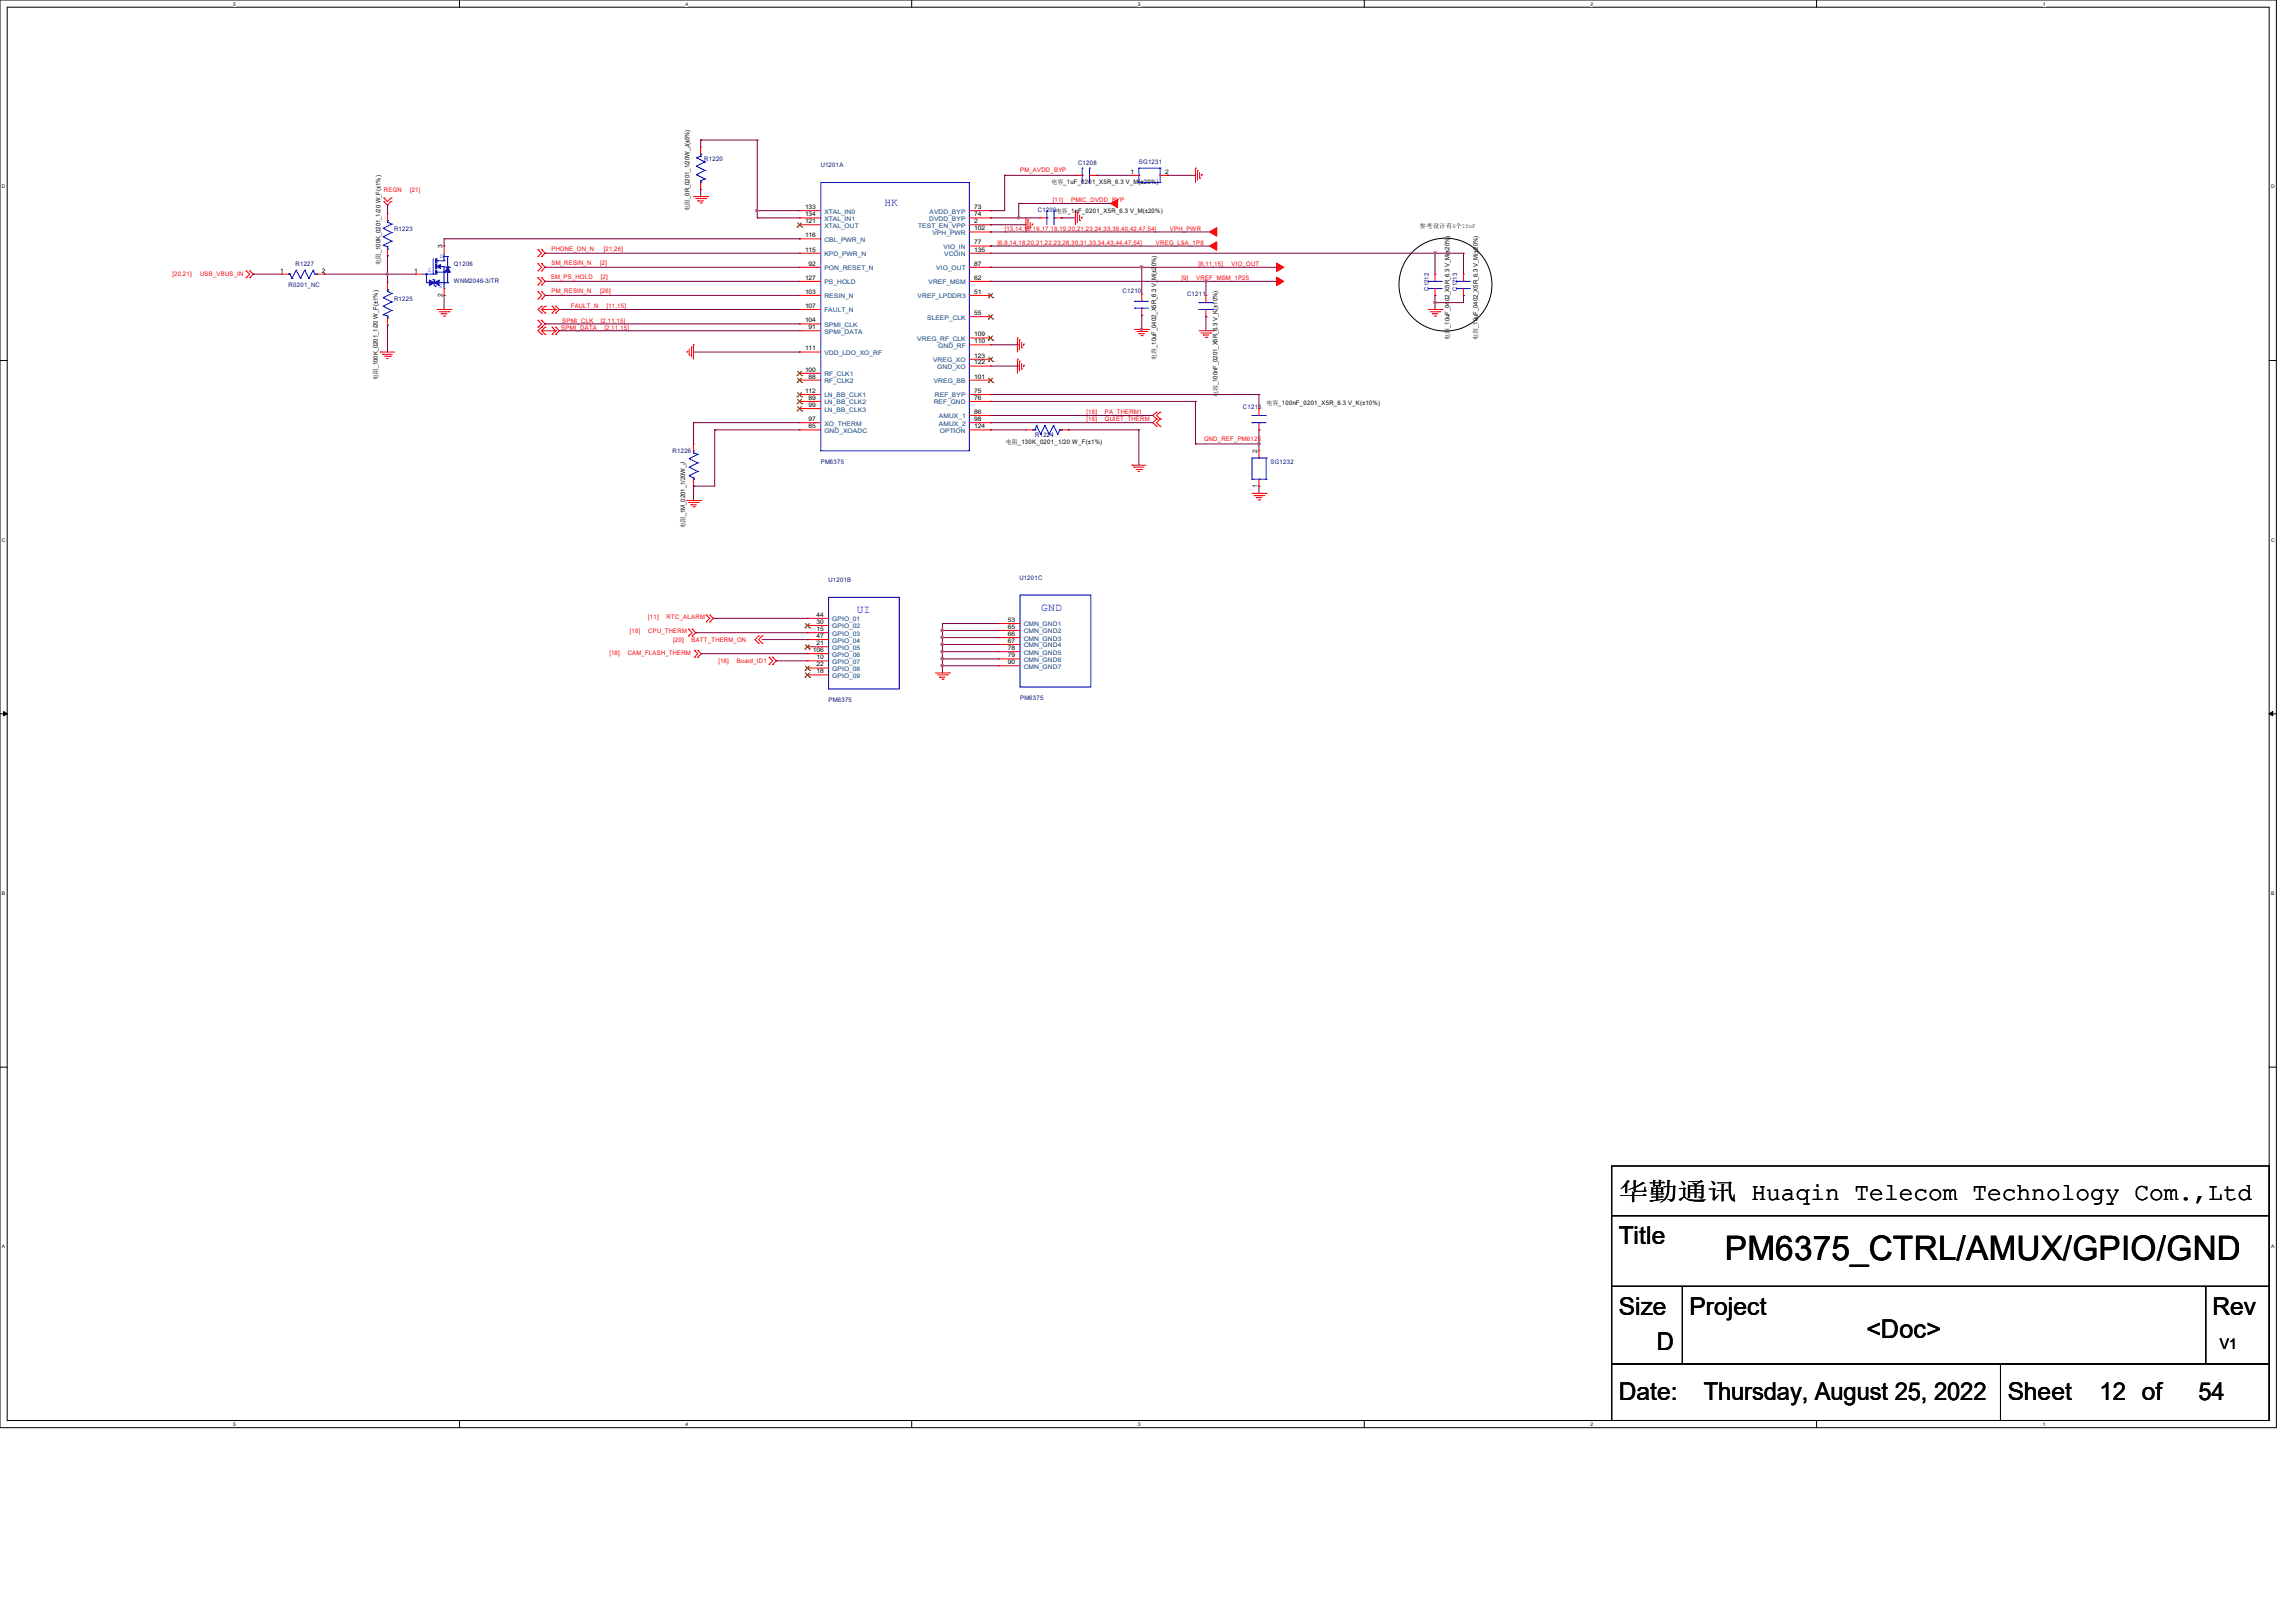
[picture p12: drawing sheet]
<svg xmlns="http://www.w3.org/2000/svg" width="297mm" height="210mm" viewBox="0 0 297 210" stroke-linecap="round" stroke-linejoin="round" font-family="sans-serif">
<defs><g id="words">
<text font-size="4.4" x="223.1" y="163">PM6375_CTRL/AMUX/GPIO/GND</text>
<text font-size="3.3" x="241.4" y="173.1">&lt;Doc&gt;</text>
<g font-size="3.2">
<text x="209.4" y="155.2">华勤通讯 Huaqin Telecom Technology Com.,Ltd</text>
<text x="209.4" y="161">Title</text>
<text x="209.4" y="170.2">Size</text>
<text x="218.6" y="170.2">Project</text>
<text x="286.2" y="170.2">Rev</text>
<text x="214.3" y="174.8">D</text>
<text x="209.4" y="181.1">Date:</text>
<text x="220.4" y="181.1">Thursday, August 25, 2022</text>
<text x="259.7" y="181.1">Sheet</text>
<text x="271.6" y="181.1">12 of</text>
<text x="284.4" y="181.1">54</text>
</g>
<text font-size="1.9" x="287.2" y="174.5">V1</text>
<g font-size="1.4" fill="#00f">
<text x="114.4" y="26.6">HK</text>
<text x="110.8" y="79.4">UI</text>
<text x="134.7" y="79.1">GND</text>
</g>
<g font-size=".8" fill="#000080">
<text x="91.1" y="20.8">R1220</text>
<text x="106.2" y="21.6">U1201A</text>
<text x="139.5" y="21.3">C1208</text>
<text x="147.3" y="21.2">SG1231</text>
<text x="51" y="29.9">R1223</text>
<text x="134.2" y="27.4">C1209电容_1uF_0201_X5R_6.3 V_M(±20%)</text>
<text x="38.2" y="34.4">R1227</text>
<text x="58.7" y="34.4">Q1206</text>
<text x="37.3" y="37.2">R0201_NC</text>
<text x="51" y="38.9">R1225</text>
<text x="58.7" y="36.6">WNM2046-3/TR</text>
<text x="145.2" y="37.9">C1210</text>
<text x="153.6" y="38.4">C1211</text>
<text x="184.8" y="37.6" transform="rotate(-90 184.8 37.6)">C1212</text>
<text x="188.5" y="37.6" transform="rotate(-90 188.5 37.6)">C1213</text>
<text x="160.8" y="52.9">C1215</text>
<text x="87" y="58.7">R1226</text>
<text x="133.9" y="56.6">R1224</text>
<text x="106.2" y="60">PM6375</text>
<text x="164.3" y="60">SG1232</text>
<text x="107.2" y="75.3">U1201B</text>
<text x="131.9" y="75">U1201C</text>
<text x="107.2" y="90.8">PM6375</text>
<text x="132" y="90.6">PM6375</text>
</g>
<g font-size=".8" fill="#f00">
<text x="132" y="22.3">PM_AVDD_BYP</text>
<text x="49.7" y="24.8">REGN</text>
<text x="53" y="24.8">[21]</text>
<text x="130" y="29.8">[13,14,15,16,17,18,19,20,21,23,24,33,39,40,42,47,54]</text>
<text x="136.2" y="26.2">[11]</text>
<text x="138.6" y="26.2">PMIC_DVDD_BYP</text>
<text x="151.3" y="29.8">VPH_PWR</text>
<text x="22.3" y="35.7">[20,21]</text>
<text x="25.9" y="35.7">USB_VBUS_IN</text>
<text x="71.3" y="32.4">PHONE_ON_N</text>
<text x="71.3" y="34.2">SM_RESIN_N</text>
<text x="77.6" y="34.2">[2]</text>
<text x="78.1" y="32.4">[21,26]</text>
<text x="129" y="31.7">[6,8,14,18,20,21,22,23,26,30,31,33,34,43,44,47,54]</text>
<text x="149.5" y="31.7">VREG_L9A_1P8</text>
<text x="155" y="34.4">[8,11,15]</text>
<text x="159.3" y="34.4">VIO_OUT</text>
<text x="71.3" y="36.2">SM_PS_HOLD</text>
<text x="71.3" y="37.9">PM_RESIN_N</text>
<text x="72.7" y="41.7">SPMI_CLK</text>
<text x="73.8" y="39.8">FAULT_N</text>
<text x="77.6" y="37.9">[26]</text>
<text x="77.7" y="36.2">[2]</text>
<text x="77.7" y="41.7">[2,11,15]</text>
<text x="78.5" y="39.8">[11,15]</text>
<text x="152.8" y="36.2">[9]</text>
<text x="154.7" y="36.2">VREF_MSM_1P25</text>
<text x="72.6" y="42.8">SPMI_DATA</text>
<text x="78.2" y="42.8">[2,11,15]</text>
<text x="140.6" y="53.6">[18]</text>
<text x="142.9" y="53.6">PA_THERM1</text>
<text x="140.6" y="54.5">[18]</text>
<text x="142.9" y="54.5">QUIET_THERM</text>
<text x="155.8" y="57.1">GND_REF_PM6125</text>
<text x="81.5" y="81.9">[18]</text>
<text x="83.9" y="80.1">[11]</text>
<text x="83.9" y="81.9">CPU_THERM</text>
<text x="86.2" y="80.1">RTC_ALARM</text>
<text x="87.1" y="83.1">[20]</text>
<text x="89.5" y="83.1">BATT_THERM_ON</text>
<text x="78.8" y="84.8">[18]</text>
<text x="81.2" y="84.8">CAM_FLASH_THERM</text>
<text x="92.9" y="85.8">[18]</text>
<text x="95.3" y="85.8">Board_ID1</text>
</g>
<g font-size=".8">
<text x="136" y="23.8">电容_1uF_0201_X5R_6.3 V_M(±20%)</text>
<text x="146.2" y="22.5">1</text>
<text x="150.7" y="22.5">2</text>
<text x="89.2" y="27.3" transform="rotate(-90 89.2 27.3)">电阻_0R_0201_1/20W_J(±5%)</text>
<text x="104.1" y="27">133</text>
<text x="104.1" y="28">134</text>
<text x="104.1" y="28.9">121</text>
<text x="126" y="27">73</text>
<text x="126" y="28.9">2</text>
<text x="126" y="29.8">102</text>
<text x="126" y="28">74</text>
<text x="183.6" y="29.5">参考设计有6个10uF</text>
<text x="36.2" y="35.3">1</text>
<text x="41.6" y="35.3">2</text>
<text x="49.2" y="34.3" transform="rotate(-90 49.2 34.3)">电阻_100K_0201_1/20 W_F(±1%)</text>
<text x="53.6" y="35.3">1</text>
<text x="57.2" y="32.1" transform="rotate(-90 57.2 32.1)">3</text>
<text x="104.1" y="30.7">116</text>
<text x="104.1" y="32.6">115</text>
<text x="104.6" y="34.4">92</text>
<text x="126" y="32.6">135</text>
<text x="126" y="34.4">87</text>
<text x="126" y="31.6">77</text>
<text x="57.2" y="38.4" transform="rotate(-90 57.2 38.4)">2</text>
<text x="104.1" y="36.2">127</text>
<text x="104.1" y="38">103</text>
<text x="104.1" y="39.8">107</text>
<text x="104.1" y="41.7">104</text>
<text x="126" y="38">51</text>
<text x="126" y="36.2">62</text>
<text x="126" y="40.8">55</text>
<text x="104.1" y="45.3">111</text>
<text x="104.6" y="42.6">91</text>
<text x="126" y="43.5">109</text>
<text x="126" y="44.4">110</text>
<text x="126" y="46.3">123</text>
<text x="126" y="47.2">122</text>
<text x="149.6" y="46.5" transform="rotate(-90 149.6 46.5)">电容_10uF_0402_X5R_6.3 V_M(±20%)</text>
<text x="187.5" y="43.9" transform="rotate(-90 187.5 43.9)">电容_10uF_0402_X5R_6.3 V_M(±20%)</text>
<text x="191.2" y="43.9" transform="rotate(-90 191.2 43.9)">电容_10uF_0402_X5R_6.3 V_M(±20%)</text>
<text x="48.9" y="49.2" transform="rotate(-90 48.9 49.2)">电阻_100K_0201_1/20 W_F(±1%)</text>
<text x="104.1" y="48.1">100</text>
<text x="104.1" y="50.8">112</text>
<text x="104.6" y="49">88</text>
<text x="104.6" y="51.7">89</text>
<text x="104.6" y="52.7">99</text>
<text x="126" y="53.5">86</text>
<text x="126" y="49">101</text>
<text x="126" y="50.8">75</text>
<text x="126" y="51.7">76</text>
<text x="157.5" y="51.3" transform="rotate(-90 157.5 51.3)">电容_100nF_0201_X5R_6.3 V_K(±10%)</text>
<text x="163.8" y="52.4">电容_100nF_0201_X5R_6.3 V_K(±10%)</text>
<text x="104.6" y="54.5">97</text>
<text x="104.6" y="55.4">85</text>
<text x="126" y="54.5">98</text>
<text x="126" y="55.4">124</text>
<text x="130.1" y="57.5">电阻_130K_0201_1/20 W_F(±1%)</text>
<text x="162.6" y="58.6" transform="rotate(-90 162.6 58.6)">2</text>
<text x="162.6" y="63.1" transform="rotate(-90 162.6 63.1)">1</text>
<text x="88.6" y="68.3" transform="rotate(-90 88.6 68.3)">电阻_1M_0201_1/20W_J</text>
<text x="105.6" y="79.8">44</text>
<text x="105.6" y="80.7">30</text>
<text x="105.6" y="81.7">15</text>
<text x="105.6" y="82.5">47</text>
<text x="105.6" y="83.5">21</text>
<text x="130.4" y="80.5">53</text>
<text x="130.4" y="81.4">65</text>
<text x="130.4" y="82.3">66</text>
<text x="130.4" y="83.2">67</text>
<text x="105.2" y="84.4">106</text>
<text x="105.6" y="85.3">10</text>
<text x="105.6" y="86.2">22</text>
<text x="105.6" y="87.1">18</text>
<text x="130.4" y="84.1">78</text>
<text x="130.4" y="85">79</text>
<text x="130.4" y="85.9">90</text>
</g>
<g font-size=".8" fill="#004080">
<text x="106.6" y="27.6">XTAL_IN0</text>
<text x="106.6" y="28.6">XTAL_IN1</text>
<text x="106.6" y="29.5">XTAL_OUT</text>
<text x="118.8" y="29.5">TEST_EN_VPP</text>
<text x="120.2" y="28.6">DVDD_BYP</text>
<text x="120.2" y="27.6">AVDD_BYP</text>
<text x="106.6" y="31.3">CBL_PWR_N</text>
<text x="106.6" y="33.1">KPD_PWR_N</text>
<text x="106.6" y="35">PON_RESET_N</text>
<text x="120.6" y="30.4">VPH_PWR</text>
<text x="121.1" y="35">VIO_OUT</text>
<text x="122.1" y="32.2">VIO_IN</text>
<text x="122.1" y="33.1">VCOIN</text>
<text x="106.6" y="36.8">PS_HOLD</text>
<text x="106.6" y="38.6">RESIN_N</text>
<text x="106.6" y="40.4">FAULT_N</text>
<text x="118.7" y="38.6">VREF_LPDDR3</text>
<text x="119.9" y="41.4">SLEEP_CLK</text>
<text x="120.1" y="36.8">VREF_MSM</text>
<text x="106.6" y="42.3">SPMI_CLK</text>
<text x="106.6" y="43.2">SPMI_DATA</text>
<text x="106.6" y="45.9">VDD_LDO_XO_RF</text>
<text x="118.7" y="44.1">VREG_RF_CLK</text>
<text x="120.7" y="46.9">VREG_XO</text>
<text x="121.2" y="47.8">GND_XO</text>
<text x="121.4" y="45">GND_RF</text>
<text x="106.6" y="48.7">RF_CLK1</text>
<text x="106.6" y="49.6">RF_CLK2</text>
<text x="106.6" y="51.4">LN_BB_CLK1</text>
<text x="106.6" y="52.3">LN_BB_CLK2</text>
<text x="106.6" y="53.3">LN_BB_CLK3</text>
<text x="120.8" y="49.6">VREG_BB</text>
<text x="120.8" y="52.3">REF_GND</text>
<text x="120.9" y="51.4">REF_BYP</text>
<text x="106.6" y="55.1">XO_THERM</text>
<text x="106.6" y="56">GND_XOADC</text>
<text x="121.5" y="54.1">AMUX_1</text>
<text x="121.5" y="55.1">AMUX_2</text>
<text x="121.6" y="56">OPTION</text>
<text x="107.7" y="80.4">GPIO_01</text>
<text x="107.7" y="81.3">GPIO_02</text>
<text x="107.7" y="82.3">GPIO_03</text>
<text x="107.7" y="83.1">GPIO_04</text>
<text x="132.4" y="81.1">CMN_GND1</text>
<text x="132.4" y="82">CMN_GND2</text>
<text x="132.4" y="82.9">CMN_GND3</text>
<text x="132.4" y="83.8">CMN_GND4</text>
<text x="107.7" y="84.1">GPIO_05</text>
<text x="107.7" y="85">GPIO_06</text>
<text x="107.7" y="85.9">GPIO_07</text>
<text x="107.7" y="86.8">GPIO_08</text>
<text x="107.7" y="87.7">GPIO_09</text>
<text x="132.4" y="84.7">CMN_GND5</text>
<text x="132.4" y="85.6">CMN_GND6</text>
<text x="132.4" y="86.5">CMN_GND7</text>
</g>
<g font-size=".8" fill="#00f">
<text x="55.3" y="35.2">G</text>
<text x="56.9" y="33.4">D</text>
<text x="56.8" y="37.3">S</text>
</g>
<g font-size=".6">
<text x="30.2" y=".7">5</text>
<text x="88.7" y=".7">4</text>
<text x="147.2" y=".7">3</text>
<text x="205.7" y=".7">2</text>
<text x="264.2" y=".7">1</text>
<text x=".3" y="24.4">D</text>
<text x="293.8" y="24.4">D</text>
<text x=".3" y="70.1">C</text>
<text x="293.8" y="70.1">C</text>
<text x=".3" y="115.8">B</text>
<text x="293.8" y="115.8">B</text>
<text x=".3" y="161.5">A</text>
<text x="293.8" y="161.5">A</text>
<text x="30.2" y="184.5">5</text>
<text x="88.7" y="184.5">4</text>
<text x="147.2" y="184.5">3</text>
<text x="205.7" y="184.5">2</text>
<text x="264.2" y="184.5">1</text>
</g>
</g></defs>
<path d="M0 0h294.5v184.7h-294.5zM.9 .9h292.6v182.9h-292.6z" fill="none" stroke="#000" stroke-width=".13"/>
<g fill="#fff">
<path d="M30.2 .1h.3v.7h-.3z"/>
<path d="M30.2 183.9h.3v.8h-.3z"/>
</g>
<path d="M59.4 0v.9M59.4 183.8v.9" fill="none" stroke="#000" stroke-width=".13"/>
<g fill="#fff">
<path d="M88.7 .1h.3v.7h-.3z"/>
<path d="M88.7 183.9h.3v.8h-.3z"/>
</g>
<path d="M117.9 0v.9M117.9 183.8v.9" fill="none" stroke="#000" stroke-width=".13"/>
<g fill="#fff">
<path d="M147.2 .1h.3v.7h-.3z"/>
<path d="M147.2 183.9h.3v.8h-.3z"/>
</g>
<path d="M176.5 0v.9M176.5 183.8v.9" fill="none" stroke="#000" stroke-width=".13"/>
<g fill="#fff">
<path d="M205.7 .1h.4v.7h-.4z"/>
<path d="M205.7 183.9h.4v.8h-.4z"/>
</g>
<path d="M235 0v.9M235 183.8v.9" fill="none" stroke="#000" stroke-width=".13"/>
<g fill="#fff">
<path d="M264.2 .1h.4v.7h-.4z"/>
<path d="M264.2 183.9h.4v.8h-.4z"/>
<path d="M.3 23.8h.4v.7h-.4z"/>
<path d="M293.8 23.8h.5v.7h-.5z"/>
<path d="M.3 69.5h.4v.7h-.4z"/>
<path d="M293.8 69.5h.5v.7h-.5z"/>
</g>
<path d="M0 46.7h.9M293.5 46.7h1" fill="none" stroke="#000" stroke-width=".13"/>
<g fill="#fff">
<path d="M.3 115.2h.4v.8h-.4z"/>
<path d="M293.8 115.2h.4v.8h-.4z"/>
</g>
<path d="M0 92.4h.9M293.5 92.4h1" fill="none" stroke="#000" stroke-width=".13"/>
<path d="M.5 92.1l.4 .3-.4 .2zM293.5 92.4l.5-.3v.5z" fill="#000" stroke="#000" stroke-width=".13"/>
<g fill="#fff">
<path d="M.3 161h.3v.7h-.3z"/>
<path d="M293.8 161h.4v.7h-.4z"/>
</g>
<g fill="none" stroke="#000" stroke-width=".13">
<path d="M0 138.1h.9M293.5 138.1h1M208.5 157.3h85v9.2h-85zM208.5 150.9h85v6.4h-85zM208.5 166.5h9.1v10h-9.1zM208.5 176.5h50.3v7.3h-50.3zM217.6 166.5h67.7v10h-67.7zM258.8 176.5h34.7v7.3h-34.7zM285.3 166.5h8.2v10h-8.2z"/>
<circle cx="187" cy="36.8" r="6"/>
</g>
<g fill="none" stroke="#f00" stroke-width=".13">
<path d="M90.6 19h.1M90.6 19.1v.8M31.8 35.1l.5 .4-.5 .4M31.8 35.9h.1M31.8 35.1h.1M32.3 35.1l.5 .4-.5 .4M32.3 35.1h.1M32.3 35.9h.1M36.4 35.5h.9M36.4 35.5h.1M41 35.5h.9M41.9 35.5h.1"/>
<path d="M49.7 26.1h.1M49.7 25.6h.1M49.7 26.1l.4 .4 .5-.4M49.7 25.6l.4 .5 .5-.5M50.1 27.6h.1M50.1 33.1h.1M50.1 36.6h.1M50.1 27.6v.9M50.1 32.2v.9M50.1 36.6v.9M50.6 26.1h.1M50.6 25.6h.1"/>
<path d="M53.8 35.5h.9M53.8 35.5h.1M57.4 31.8h.1M57.4 38.2h.1M57.4 31.8v1M57.4 37.3v.9M69.6 33.2h.1M69.6 32.3h.1M69.6 35.1h.1M69.6 34.1h.1M69.6 36.9h.1M69.6 35.9h.1"/>
<path d="M69.6 38.7h.1M69.6 37.8h.1M69.6 32.3l.5 .5-.5 .4M69.6 34.1l.5 .5-.5 .5M69.6 35.9l.5 .5-.5 .5M69.6 37.8l.5 .4-.5 .5M70.1 32.3l.4 .5-.4 .4M70.1 34.1l.4 .5-.4 .5M70.1 35.9l.4 .5-.4 .5M70.1 37.8l.4 .4-.4 .5M70.1 39.6l-.5 .4 .5 .5M70.1 32.3h.1"/>
<path d="M70.1 33.2h.1M70.1 34.1h.1M70.1 35.1h.1M70.1 35.9h.1M70.1 36.9h.1M70.1 37.8h.1M70.1 38.7h.1M70.1 39.6h.1M70.5 39.6h.1M70.5 39.6l-.4 .4M71.4 39.6l.5 .4M71.4 39.6h.1"/>
<path d="M71.9 39.6h.1M71.9 39.6l.4 .4-.4 .5M89.7 25.4h1.9M90 25.7h1.3M90.3 26h.1M90.3 26h.7M90.6 26.2h.1M90.6 24.5h.1M90.6 23.6v.9M90.7 26.2h.1M91.3 25.7h.1M91.6 25.4h.1"/>
<path d="M103.4 27.3h.1M103.4 28.2h.1M103.4 29.1h.1M103.4 30.9h.1M103.4 32.8h.1M103.4 34.6h.1M103.4 36.4h.1M103.4 38.2h.1M103.4 27.3h2.8M103.4 28.2h2.8M103.4 29.1h2.8M103.4 30.9h2.8"/>
<path d="M103.4 32.8h2.8M103.4 34.6h2.8M103.4 36.4h2.8M103.4 38.2h2.8M125.4 27.3h2.7M125.4 28.2h2.7M125.4 29.1h2.7M125.4 32.8h2.7M125.4 34.6h2.7M125.4 36.4h2.7M125.4 38.2h2.7M125.4 30h2.7"/>
<path d="M125.4 31.8h2.7M128.1 27.3h.1M128.1 28.2h.1M128.1 29.1h.1M128.1 30h.1M128.1 31.8h.1M128.1 32.8h.1M128.1 34.6h.1M128.1 36.4h.1M128.1 38.2h.1M132.7 28.2h.1M132.7 28.2v1.8"/>
<path d="M133 28.4h.1M133 28.5v1.2M133.3 29.5h.1M133.3 28.7v.8M133.5 29h.1M133.5 29v.2M134.5 28.2h.1M134.5 28.2h.9M136.4 28.2h.9M137.3 28.2h.1M139.1 22.7h.9M139.1 27.3h.1"/>
<path d="M139.1 22.7h.1M139.1 27.3v1.8M139.4 27.6h.1M139.4 27.6v1.2M139.7 28.5h.1M139.7 27.8v.7M139.9 28.1h.1M139.9 28.1v.2M140.9 22.7h1M141.9 22.7h.1M146.4 22.7h.1M146.4 22.7h.9"/>
<path d="M147.7 38.1h.1M147.7 38.1v.9M147.7 39.9v.9M150.1 22.7h.9M151 22.7h.1M154.6 21.8h.1M154.6 21.8v1.8M154.9 22.1h.1M154.9 22.1v1.2M155.2 23.1h.1M155.2 22.3v.8M155.4 22.6h.1"/>
<path d="M155.4 22.6v.2M156 38.2h.1M156 38.2v1M185.6 35.5h.1M185.6 38.2h.1M185.6 35.5v.9M185.6 37.3v.9M189.3 35.5h.1M189.3 38.2h.1M189.3 35.5v.9M189.3 37.3v.9M49.2 45.6h1.9"/>
<path d="M49.2 45.6h.1M49.5 45.8h.1M49.5 45.8h1.3M49.7 46.1h.8M50 46.4h.1M50 46.4h.2M50.1 42.1h.1M50.1 41.1v1M50.5 46.1h.1M56.5 40h1.8M56.8 40.3h1.3M57.1 40.6h.1"/>
<path d="M57.1 40.6h.7M57.4 40.9h.1M57.5 40.9h.1M58.1 40.3h.1M58.3 40h.1M69.6 42.3h.1M69.6 41.4h.1M69.6 41.4l.5 .5-.5 .4M70.1 41.4l.4 .5-.4 .4M70.1 42.3l-.5 .5 .5 .5M70.1 40.5h.1M70.1 41.4h.1"/>
<path d="M70.1 42.3h.1M70.1 43.3h.1M70.1 40h1.8M70.1 42.8h1.8M70.1 40l.4 .5M70.1 42.8l.4 .5M70.5 40.5h.1M70.5 42.3h.1M70.5 43.3h.1M70.5 42.3l-.4 .5M71.4 42.3l.5 .5M71.4 40.5h.1"/>
<path d="M71.4 42.3h.1M71.4 43.3h.1M71.9 40.5h.1M71.9 40h.1M71.9 43.3h.1M71.9 42.3h.1M71.9 42.8h.1M71.9 40l-.5 .5M71.9 42.8l-.5 .5M71.9 42.3l.4 .5-.4 .5M88.9 45.5h.1M88.9 45.5v.1"/>
<path d="M89.2 45.9h.1M89.2 45.2v.7M89.5 44.9h.1M89.5 44.9v1.3M89.7 44.6h.1M89.7 57.4h.1M89.7 44.6v1.9M89.7 57.4v.9M103.4 40h.1M103.4 41.9h.1M103.4 42.8h.1M103.4 45.6h.1"/>
<path d="M103.4 48.3h.1M103.4 49.2h.1M103.4 51.1h.1M103.4 51.9h.1M103.4 52.9h.1M103.4 54.7h.1M103.4 55.6h.1M103.4 40h2.8M103.4 42.8h2.8M103.4 45.6h2.8M103.4 55.6h2.8M103.4 41.9h2.8"/>
<path d="M103.4 48.3h2.8M103.4 49.2h2.8M103.4 51.1h2.8M103.4 51.9h2.8M103.4 52.9h2.8M103.4 54.7h2.8M125.4 55.6h2.7M125.4 49.2h2.7M125.4 51.1h2.7M125.4 51.9h2.7M125.4 54.7h2.7M125.4 41h2.7"/>
<path d="M125.4 43.7h2.7M125.4 44.6h2.7M125.4 46.5h2.7M125.4 47.4h2.7M125.4 53.8h2.7M128.1 41h.1M128.1 43.7h.1M128.1 44.6h.1M128.1 46.5h.1M128.1 47.4h.1M128.1 49.2h.1M128.1 51.1h.1"/>
<path d="M128.1 51.9h.1M128.1 53.8h.1M128.1 54.7h.1M128.1 55.6h.1M131.6 43.7h.1M131.6 46.5h.1M131.6 43.7v1.9M131.6 46.5v1.8M131.9 44h.1M131.9 46.7h.1M131.9 44v1.3M131.9 46.7v1.3"/>
<path d="M132.2 45h.1M132.2 47.8h.1M132.2 44.3v.7M132.2 47v.8M132.4 44.5h.1M132.4 47.3h.1M132.4 44.5v.2M132.4 47.3v.2M132.7 55.6h.9M132.7 55.6h.1M137.3 55.6h.9M138.2 55.6h.1"/>
<path d="M146.8 42.6h1.8M147.1 42.9h1.2M147.3 43.2h.1M147.3 43.2h.7M147.6 43.4h.2M147.7 40.8h.1M147.8 43.4h.1M148.3 42.9h.1M148.6 42.6h.1M149.6 53.3h.1M149.6 54.2h.1M149.6 55.2h.1"/>
<path d="M149.6 53.3l-.5 .5 .5 .4M149.6 54.2l-.5 .5 .5 .5M150.1 53.3l-.5 .5 .5 .4M150.1 54.2l-.5 .5 .5 .5M150.1 54.2h.1M150.1 53.3h.1M150.1 55.2h.1M155.1 42.8h1.8M155.4 43.1h1.2M155.7 43.3h.1M155.7 43.3h.7M155.9 43.6h.2"/>
<path d="M156 41h.1M156 40v1M156.1 43.6h.1M156.6 43.1h.1M156.9 42.8h.1M162.9 52.9h.1M162.9 55.6h.1M162.9 58.3h.1M162.9 52.9v.9M162.9 54.7v.9M162.9 58.3v1M184.7 40h1.9"/>
<path d="M185 40.3h1.3M185.3 40.6h.1M185.3 40.6h.7M185.5 40.9h.2M185.7 40.9h.1M186.3 40.3h.1M186.6 40h.1M88.8 64.8h1.8M89.1 65h1.2M89.4 65.3h.7M89.4 65.3h.1M89.6 65.6h.2"/>
<path d="M89.7 62.9h.1M89.7 62v.9M89.8 65.6h.1M90.3 65h.1M90.6 64.8h.1M91.4 79.6h.1M91.4 79.6l.4 .4-.4 .5M91.8 79.6h.1M91.8 79.6l.5 .4-.5 .5M146.4 60.2h.1M146.4 60.2h1.9M146.7 60.5h.1"/>
<path d="M146.7 60.5h1.3M147 60.7h.7M147.2 61h.1M147.2 61h.2M147.7 60.7h.1M162 63.8h1.8M162.2 64.1h1.3M162.5 64.4h.1M162.5 64.4h.7M162.8 64.7h.2M162.9 62.9h.1M162.9 62v.9"/>
<path d="M163 64.7h.1M163.5 64.1h.1M163.8 63.8h.1M89.1 82.3h.1M89.1 81.4h.1M89.1 81.4l.4 .5-.4 .4M89.5 81.4l.5 .5-.5 .4M89.5 81.4h.1M89.5 82.3h.1M89.8 85h.1M89.8 84.2h.1M89.8 84.2l.5 .4-.5 .4"/>
<path d="M90.3 84.2h.1M90.3 85h.1M90.3 84.2l.4 .4-.4 .4M91.4 80.5h.1M91.8 80.5h.1M98.1 82.3l-.4 .5 .4 .4M98.1 83.2h.1M98.1 82.3h.1M98.6 82.3l-.5 .5 .5 .4M98.6 83.2h.1M98.6 82.3h.1M99.5 86h.1"/>
<path d="M99.5 85h.1M99.5 85l.4 .5-.4 .5M99.9 85h.1M99.9 86h.1M99.9 85l.5 .5-.5 .5M104.4 80h.1M104.4 80.9h.1M104.4 81.9h.1M104.4 82.8h.1M104.4 83.7h.1M104.4 84.6h.1M104.4 85.5h.1"/>
<path d="M104.4 86.4h.1M104.4 87.3h.1M104.4 87.3h2.8M104.4 80h2.8M104.4 80.9h2.8M104.4 81.9h2.8M104.4 82.8h2.8M104.4 83.7h2.8M104.4 84.6h2.8M104.4 85.5h2.8M104.4 86.4h2.8M121 87.1h1.8"/>
<path d="M121.3 87.3h1.3M121.5 87.6h.1M121.5 87.6h.8M121.8 87.9h.2M122 87.9h.1M122.6 87.3h.1M122.8 87.1h.1M129.2 80.7h.1M129.2 81.6h.1M129.2 82.5h.1M129.2 83.4h.1M129.2 84.3h.1"/>
<path d="M129.2 85.3h.1M129.2 86.1h.1M129.2 80.7h2.8M129.2 81.6h2.8M129.2 82.5h2.8M129.2 83.4h2.8M129.2 84.3h2.8M129.2 85.3h2.8M129.2 86.1h2.8"/>
</g>
<g fill="#f00" stroke="#f00" stroke-width=".13">
<path d="M165.1 34l1 .6-1 .5z" fill-rule="evenodd"/>
<path d="M156.5 30l.9-.5v1.1z" fill-rule="evenodd"/>
<path d="M165.1 35.9l1 .5-1 .6z" fill-rule="evenodd"/>
<path d="M156.5 31.8l.9-.5v1.1z" fill-rule="evenodd"/>
<path d="M143.7 26.3l.9-.5v1.1z" fill-rule="evenodd"/>
</g>
<g fill="none" stroke="#00f" stroke-width=".13">
<path d="M90.6 19.9h.1M90.6 19.9v.3M37.3 35.5h.1M37.3 35.5h.2M37.5 35.5h.1M37.5 35.5l.3 .5M37.8 36h.1M38.3 35h.1M38.3 35l-.5 1M38.3 35l.6 1M38.9 36h.1M39.4 35l.6 1"/>
<path d="M39.4 35h.1M39.4 35l-.5 1M40 36h.1M40.5 35h.1M40.5 35l-.5 1M40.5 35l.2 .5M40.7 35.5h.1M40.7 35.5h.3M41 35.5h.1M49.6 30.6l1.1 .6M49.6 29.5l1.1 .6M49.6 39.6l1.1 .6"/>
<path d="M49.6 38.5l1.1 .6M49.6 31.8l.5 .1M49.6 31.8h.1M49.6 30.6h.1M49.6 29.5h.1M49.6 39.6h.1M49.6 38.5h.1M50.1 28.7l.6 .3M50.1 37.7l.6 .3M50.1 32.2h.1M50.1 28.5h.1M50.1 31.9h.1"/>
<path d="M50.1 28.7h.1M50.1 37.5h.1M50.1 37.7h.1M50.1 28.5v.2M50.1 31.9v.3M50.1 37.5v.2M50.7 31.2h.1M50.7 30.1h.1M50.7 29h.1M50.7 39.1h.1M50.7 38h.1M50.7 31.2l-1.1 .6"/>
<path d="M50.7 30.1l-1.1 .5M50.7 29l-1.1 .5M50.7 39.1l-1.1 .5M50.7 38l-1.1 .5M54.7 35.5h1.3M55.2 35.5h.1M55.2 35.5v1.1h2.7M56 36.2h.2M56 35.5h.1M56 33.5v2M56.2 37h.1M56.2 36.2h.1"/>
<path d="M56.2 36.2v.8M56.3 37h.1M56.5 33.7h.9M56.5 33.7h.1M56.5 34.5h.9M56.5 35.2h.9M57.4 34.5h.1M57.4 33.7h.1M57.4 35.2h.1M57.4 36.6h.1M57.4 37.3h.1M57.4 32.8v.9"/>
<path d="M57.4 34.5v2.8M57.4 33.2h.5M57.5 36.6h.1M57.6 34.6h.6M57.9 33.2h.1M57.9 34.5h.1M57.9 36.6h.1M57.9 33.2v3.4M58.2 34.6h.1M90.1 20.4h.1M90.1 21.5h.1M90.1 22.6h.1"/>
<path d="M90.1 20.4l1.1 .6M90.1 21.5l1.1 .6M90.1 22.6l1.1 .6M90.6 23.6h.1M90.6 20.2h.1M90.6 23.4h.1M90.6 23.4v.2M90.6 20.2l-.5 .2M91.2 21h.1M91.2 22.1h.1M91.2 23.2h.1M91.2 21l-1.1 .5"/>
<path d="M91.2 22.1l-1.1 .5M91.2 23.2l-.6 .2M106.2 23.6h19.2v34.7h-19.2zM135.4 28.2h.1M135.4 27.3h.1M135.4 27.3v1.8M136.4 27.3h.1M136.4 28.2h.1M136.4 27.3v1.8M140 22.7h.1M140 21.8h.1M140 21.8v1.8"/>
<path d="M140.9 21.8h.1M140.9 22.7h.1M140.9 21.8v1.8M146.8 39h.1M146.8 39.9h.1M146.8 39h1.8M146.8 39.9h1.8M147.3 22.7h.1M147.3 23.6h.1M147.3 21.8h.1M147.3 21.8v1.8M147.3 21.8h2.8"/>
<path d="M147.3 23.6h2.8M147.7 39h.1M147.7 39.9h.1M150.1 22.7h.1M150.1 21.8h.1M150.1 23.6h.1M150.1 21.8v1.8M155.1 39.2h.1M155.1 39.2h1.8M156 39.2h.1M184.7 36.4h.1M184.7 37.3h.1"/>
<path d="M184.7 36.4h1.9M184.7 37.3h1.9M185.6 36.4h.1M185.6 37.3h.1M188.4 36.4h1.8M188.4 37.3h1.8M188.4 36.4h.1M188.4 37.3h.1M189.3 36.4h.1M189.3 37.3h.1M49.6 40.7l.5 .2M49.6 40.7h.1"/>
<path d="M50.1 41.1h.1M50.1 40.9h.1M50.1 40.9v.2M50.7 40.2h.1M50.7 40.2l-1.1 .5M89.2 59.4h.1M89.2 59.4l1.1 .5M89.7 58.3h.1M89.7 58.6h.1M89.7 58.3v.3M89.7 58.6l.6 .2M90.3 58.8h.1"/>
<path d="M90.3 59.9h.1M90.3 58.8l-1.1 .6M90.3 59.9l-1.1 .6M133.6 55.6h.1M133.6 55.6h.3M133.9 55.6h.1M134.1 55.1l-.2 .5M134.1 55.1h.1M134.1 55.1l.5 1.1M134.6 56.2h.1M135.2 55.1h.1M135.2 55.1l.5 1.1"/>
<path d="M135.2 55.1l-.6 1.1M135.7 56.2h.1M136.3 55.1h.1M136.3 55.1l.5 1.1M136.3 55.1l-.6 1.1M136.8 56.2h.1M137.1 55.6l-.3 .6M137.1 55.6h.1M137.1 55.6h.2M137.3 55.6h.1M155.1 40h.1M155.1 40h1.8"/>
<path d="M156 40h.1M162 53.8h.1M162 54.7h.1M162 59.3h.1M162 59.3v2.7M162 59.3h1.8M162 53.8h1.8M162 54.7h1.8M162.9 53.8h.1M162.9 54.7h.1M162.9 59.3h.1M163.8 59.3h.1"/>
<path d="M163.8 59.3v2.7M89.2 60.5h.1M89.2 61.6h.1M89.2 60.5l1.1 .5M89.2 61.6l.5 .2M89.7 62h.1M89.7 61.8h.1M89.7 61.8v.2M90.3 61h.1M90.3 61l-1.1 .6M107.2 77.3h9.1v11.9h-9.1zM132 77h9.1v11.9h-9.1z"/>
<path d="M162 62h.1M162 62h1.8M162.9 62h.1M163.8 62h.1"/>
</g>
<g fill="none" stroke="#804000" stroke-width=".13">
<path d="M103.1 29.4h.1M103.2 28.8l.5 .6M103.7 28.8l-.6 .6M103.7 29.4h.1M127.8 38.5h.1M127.9 38l.5 .5M128.4 38l-.6 .5M128.4 38.5h.1M103.1 48.6h.1M103.1 49.5h.1M103.1 51.4h.1M103.1 52.2h.1"/>
<path d="M103.1 53.2h.1M103.2 48l.5 .6M103.2 48.9l.5 .6M103.2 50.8l.5 .6M103.2 51.7l.5 .5M103.2 52.6l.5 .6M103.7 48l-.6 .6M103.7 48.9l-.6 .6M103.7 50.8l-.6 .6M103.7 51.7l-.6 .5M103.7 52.6l-.6 .6M103.7 48.6h.1"/>
<path d="M103.7 49.5h.1M103.7 51.4h.1M103.7 52.2h.1M103.7 53.2h.1M127.8 41.3h.1M127.8 44h.1M127.8 46.8h.1M127.8 49.5h.1M127.9 40.7l.5 .6M127.9 43.5l.5 .5M127.9 46.2l.5 .6M127.9 48.9l.5 .6"/>
<path d="M128.4 40.7l-.6 .6M128.4 43.5l-.6 .5M128.4 46.2l-.6 .6M128.4 48.9l-.6 .6M128.4 41.3h.1M128.4 44h.1M128.4 46.8h.1M128.4 49.5h.1M104.1 81.2h.1M104.1 84h.1M104.1 86.7h.1M104.1 87.6h.1"/>
<path d="M104.2 80.7l.5 .5M104.2 83.4l.5 .6M104.2 86.2l.5 .5M104.2 87.1l.5 .5M104.7 80.7l-.6 .5M104.7 83.4l-.6 .6M104.7 86.2l-.6 .5M104.7 87.1l-.6 .5M104.7 81.2h.1M104.7 84h.1M104.7 86.7h.1M104.7 87.6h.1"/>
</g>
<g fill="#00f" stroke="#00f" stroke-width=".13">
<path d="M56.3 33.5h.2v.5h-.2z" fill-rule="evenodd"/>
<path d="M56.3 34.2h.2v.6h-.2z" fill-rule="evenodd"/>
<path d="M56.3 35h.2v.5h-.2z" fill-rule="evenodd"/>
<path d="M57.9 34.6l.3 .6h-.7l.4-.6-.1 .5z" fill-rule="evenodd"/>
<path d="M56.5 34.5l.5-.3v.6z" fill-rule="evenodd"/>
<path d="M56.2 36.6l.6-.4v.8l-.6-.4 .5 .1z" fill-rule="evenodd"/>
<path d="M55.5 36.2l.7 .4-.6-.1 .6 .1-.7 .4z" fill-rule="evenodd"/>
<circle cx="57.4" cy="35.2" r=".06"/>
<circle cx="57.4" cy="33.2" r=".06"/>
<circle cx="57.4" cy="36.6" r=".06"/>
<circle cx="55.1" cy="35.5" r=".06"/>
</g>
<g fill="none" stroke="#800040" stroke-width=".13">
<path d="M90.6 18.1h7.4M90.6 18.1h.1M90.6 18.1v.9M98 18.1h.1M98 18.1v10.1M32.8 35.5h3.6M32.8 35.5h.1M41.9 35.5h11.9M41.9 35.5h.1M50.1 26.5h.1M50.1 33.1h.1M50.1 35.5h.1"/>
<path d="M50.1 26.5v1.1M50.1 33.1v3.5M57.4 38.2h.1M57.4 30.9h.1M57.4 30.9h46M57.4 30.9v.9M57.4 38.2v1.8M70.5 32.8h.1M70.5 34.6h.1M70.5 36.4h.1M70.5 38.2h.1M70.5 34.6h32.9"/>
<path d="M70.5 36.4h32.9M70.5 32.8h32.9M70.5 38.2h32.9M90.6 24.5h.1M90.6 24.5v.9M98 27.3h.1M98 28.2h.1M98 27.3h5.4M98 28.2h5.4M103.4 30.9h.1M128.1 30h28.4M128.1 31.8h28.4"/>
<path d="M128.1 27.3h.1M128.1 28.2h.1M128.1 34.6h.1M128.1 29.1h.1M128.1 30h.1M128.1 36.4h.1M128.1 31.8h.1M128.1 32.8h61.2M128.1 34.6h37M128.1 28.2h6.4M128.1 29.1h4.6M128.1 36.4h37"/>
<path d="M130 22.7h.1M130 22.7v4.6h-1.9M130 22.7h9.1M131.8 26.3h.1M131.8 28.2h.1M131.8 26.3v1.9M131.8 26.3h11.9M137.3 28.2h.1M137.3 28.2h1.8M141.9 22.7h4.5M141.9 22.7h.1M147.7 34.6h.1"/>
<path d="M147.7 34.6v3.5M151 22.7h3.6M151 22.7h.1M156 36.4h.1M156 36.4v1.8M185.6 32.8h.1M185.6 38.2h.1M185.6 39.2h.1M185.6 32.8v2.7M185.6 38.2v1.8M189.3 32.8h.1M189.3 38.2h.1"/>
<path d="M189.3 32.8v2.7M189.3 38.2v1h-3.7M50.1 42.1h.1M50.1 42.1v3.5M70.5 41.9h.1M70.5 41.9h32.9M72.3 40h.1M72.3 42.8h.1M72.3 40h31.1M72.3 42.8h31.1M89.7 54.7h.1M89.7 54.7v2.7"/>
<path d="M89.7 45.6h13.7M89.7 54.7h13.7M92.5 55.6h.1M92.5 55.6v7.3h-2.8M92.5 55.6h10.9M103.4 45.6h.1M128.1 51.9h26.5M128.1 51.1h.1M128.1 51.9h.1M128.1 53.8h.1M128.1 54.7h.1M128.1 55.6h.1"/>
<path d="M128.1 44.6h3.5M128.1 47.4h3.5M128.1 53.8h21M128.1 54.7h21M128.1 55.6h4.6M128.1 51.1h34.8M131.6 44.6h.1M131.6 47.4h.1M138.2 55.6h.1M138.2 55.6h9.1M147.3 55.6h.1M147.3 55.6v4.6"/>
<path d="M147.7 40.8h.1M147.7 42.6h.1M147.7 40.8v1.9M154.6 51.9h.1M154.6 57.4h.1M154.6 51.9v5.5M154.6 57.4h8.3M156 41h.1M156 41v1.8M162.9 51.1h.1M162.9 55.6h.1M162.9 57.4h.1"/>
<path d="M162.9 51.1v1.8M162.9 55.6v2.7M89.7 62.9h.1M89.7 62.9v1.9M162.9 62.9h.1M162.9 62.9v.9M90 81.9h.1M90 81.9h14.4M90.7 84.6h.1M90.7 84.6h13.7M92.3 80h.1M92.3 80h12.1"/>
<path d="M98.6 82.8h5.8M100.4 85.5h.1M100.4 85.5h4M104.4 82.8h.1M121.9 80.7h7.3M121.9 81.6h7.3M121.9 82.5h7.3M121.9 83.4h7.3M121.9 84.3h7.3M121.9 85.3h7.3M121.9 86.1h7.3M121.9 80.7h.1"/>
<path d="M121.9 81.6h.1M121.9 82.5h.1M121.9 83.4h.1M121.9 84.3h.1M121.9 85.3h.1M121.9 86.1h.1M121.9 80.7v6.4"/>
</g>
<g fill="#f0f" stroke="#f0f" stroke-width=".13">
<circle cx="131.8" cy="28.1" r=".16"/>
<circle cx="147.7" cy="34.6" r=".17"/>
<circle cx="156" cy="36.4" r=".17"/>
<circle cx="147.7" cy="42.6" r=".17"/>
<circle cx="162.9" cy="57.4" r=".17"/>
<circle cx="121.9" cy="82.5" r=".17"/>
<circle cx="121.9" cy="81.6" r=".17"/>
<circle cx="121.9" cy="83.4" r=".17"/>
<circle cx="121.9" cy="85.2" r=".17"/>
<circle cx="121.9" cy="84.3" r=".17"/>
<circle cx="121.9" cy="86.1" r=".17"/>
<circle cx="97.9" cy="27.2" r=".17"/>
<circle cx="185.6" cy="39.1" r=".17"/>
<circle cx="50.1" cy="35.5" r=".16"/>
<circle cx="185.6" cy="32.7" r=".17"/>
</g>
<use href="#words"/>
</svg>
